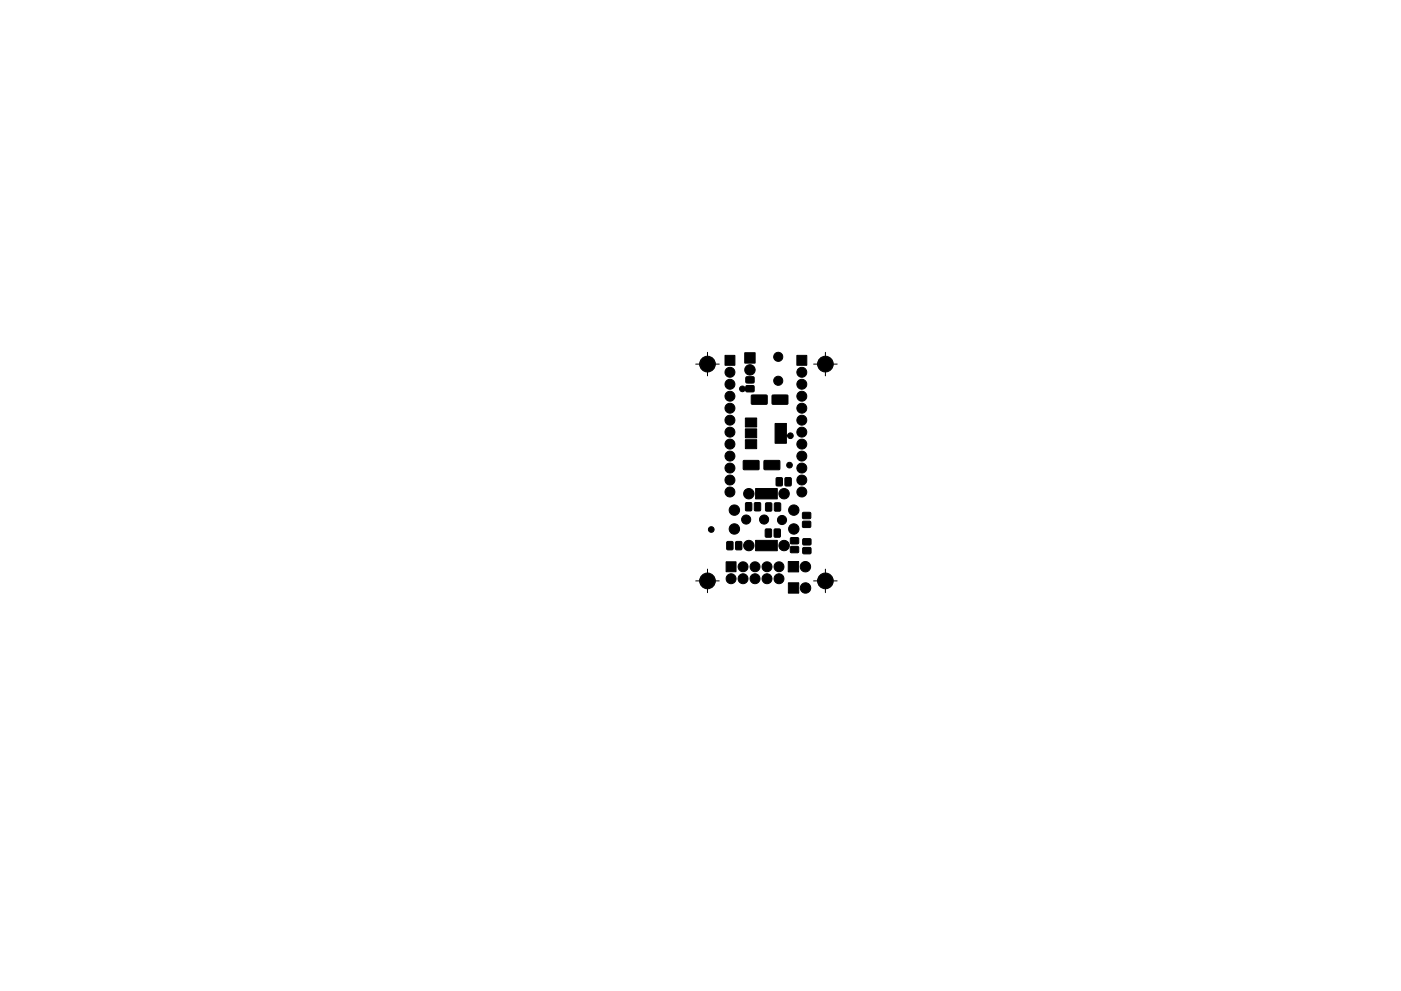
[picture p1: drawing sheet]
<svg xmlns="http://www.w3.org/2000/svg" width="297mm" height="210mm" viewBox="0 0 297 210" stroke-linecap="round" stroke-linejoin="round" font-family="sans-serif">
<g fill="none" stroke="#000" stroke-width=".21">
<path d="M147.5 77.2h5M150 74.7v5M172.5 77.2h5M175 74.7v5M147.5 123.2h5M150 120.7v5M172.5 123.2h5M175 120.7v5"/>
<circle cx="150" cy="77.2" r="1.67"/>
<circle cx="175" cy="77.2" r="1.67"/>
<circle cx="150" cy="123.2" r="1.67"/>
<circle cx="175" cy="123.2" r="1.67"/>
</g>
<g fill="#000" stroke="#000" stroke-width=".21">
<path d="M153.7 75.4h2.1v2.1h-2.1zM157.9 74.8h2.2v2.2h-2.2zM158.2 80h1.6l.1 .2v1l-.3 .1-1.4-.1-.1-.2zM169 75.4h2.1v2.1h-2.1zM157.6 97.7h3.3v1.9h-3.2zM158 93.3h2.4v1.9h-2.4zM158 91h2.4v1.9h-2.4zM158 88.7h2.4v1.9h-2.4zM156.9 82.1a.92 .92 0 0 1 1.1 .1l.3-.4h1.4l.2 .2v.9l-.2 .3h-1.3l-.4-.4a.64 .64 0 0 1-.9 .2 .64 .64 0 0 1-.2-.9zM159.3 83.9l3.3-.1v1.9l-3.2 .1zM162 97.7h3.3v1.9h-3.2zM163.7 83.9l3.3-.1v1.9l-3.2 .1z"/>
<path d="M164.3 89.8h2.4v4.2h-2.4zM154.1 115l1-.1 .3 .1v1.4l-.1 .2-1 .1-.2-.2zM156 115l1-.1 .3 .1v1.4l-.1 .2-1 .1-.2-.2zM158.1 106.7l1-.1 .3 .1v1.4l-.1 .3h-1l-.2-.1zM160 106.7l1-.1 .2 .1 .1 1.4-.1 .3h-1l-.2-.1zM160.2 114.6h4.6v2.2h-4.6zM160.2 103.6h4.6v2.2h-4.6zM162.3 112.3l1-.1 .3 .1v1.4l-.1 .3h-1l-.2-.1zM162.4 106.7h1l.2 .1 .1 1.4-.2 .2-.9 .1-.3-.2zM164.2 112.3l1-.1 .2 .1 .1 1.4-.1 .3h-1l-.2-.1zM164.2 106.7h1l.3 .1v1.4l-.1 .2-1 .1-.2-.2zM164.6 101.4l1-.1 .3 .1v1.4l-.1 .3h-1l-.2-.1z"/>
<path d="M166.5 101.4l1-.1 .2 .1 .1 1.4-.1 .3h-1l-.3-.1zM167.6 116h1.6l.2 .2-.1 1-.2 .1-1.4-.1-.1-.2zM167.6 114.1h1.6l.2 .2-.1 1-.2 .1h-1.4l-.1-.3zM170.2 110.6h1.6l.1 .2v1l-.3 .1h-1.4l-.1-.3zM170.2 108.8l1.6-.1 .1 .3v.9l-.3 .2-1.4-.1-.1-.2zM170.3 116.2h1.5l.2 .2-.1 1-.2 .1h-1.4l-.1-.3zM170.3 114.3h1.5l.2 .3-.1 .9-.2 .1h-1.4l-.1-.2zM154 119.2h2.1v2.1h-2.1zM167.1 119.1h2.2v2.2h-2.2zM167.1 123.6h2.2v2.2h-2.2z"/>
<circle cx="150" cy="77.3" r="1.55"/>
<circle cx="154.8" cy="79" r="1.05"/>
<circle cx="159" cy="78.5" r="1.11"/>
<circle cx="165" cy="75.7" r=".97"/>
<circle cx="170" cy="79" r="1.05"/>
<circle cx="175" cy="77.3" r="1.55"/>
<circle cx="154.8" cy="91.7" r="1.05"/>
<circle cx="154.8" cy="84.1" r="1.05"/>
<circle cx="154.8" cy="94.2" r="1.05"/>
<circle cx="154.8" cy="89.2" r="1.05"/>
<circle cx="154.8" cy="86.6" r="1.05"/>
<circle cx="154.8" cy="99.3" r="1.05"/>
<circle cx="154.8" cy="96.8" r="1.05"/>
<circle cx="154.8" cy="81.5" r="1.05"/>
<circle cx="165" cy="80.8" r=".97"/>
<circle cx="167.4" cy="98.7" r=".6"/>
<circle cx="167.6" cy="92.4" r=".6"/>
<circle cx="170" cy="99.3" r="1.05"/>
<circle cx="170" cy="96.8" r="1.05"/>
<circle cx="170" cy="94.2" r="1.05"/>
<circle cx="170" cy="84.1" r="1.05"/>
<circle cx="170" cy="81.5" r="1.05"/>
<circle cx="170" cy="91.7" r="1.05"/>
<circle cx="170" cy="86.6" r="1.05"/>
<circle cx="170" cy="89.2" r="1.05"/>
<circle cx="150.8" cy="112.3" r=".6"/>
<circle cx="154.8" cy="101.9" r="1.05"/>
<circle cx="154.8" cy="104.4" r="1.05"/>
<circle cx="155.7" cy="112.2" r="1.11"/>
<circle cx="155.7" cy="108.2" r="1.1"/>
<circle cx="158.2" cy="110.2" r=".97"/>
<circle cx="158.8" cy="104.7" r="1.11"/>
<circle cx="158.8" cy="115.7" r="1.1"/>
<circle cx="162" cy="110.2" r=".97"/>
<circle cx="165.8" cy="110.3" r=".97"/>
<circle cx="166.2" cy="104.7" r="1.11"/>
<circle cx="166.2" cy="115.7" r="1.1"/>
<circle cx="168.3" cy="112.2" r="1.11"/>
<circle cx="168.3" cy="108.2" r="1.1"/>
<circle cx="170" cy="104.4" r="1.05"/>
<circle cx="170" cy="101.9" r="1.05"/>
<circle cx="150" cy="123.3" r="1.55"/>
<circle cx="155" cy="122.8" r="1.05"/>
<circle cx="157.5" cy="120.3" r="1.05"/>
<circle cx="157.5" cy="122.8" r="1.05"/>
<circle cx="160.1" cy="120.3" r="1.05"/>
<circle cx="160.1" cy="122.8" r="1.05"/>
<circle cx="162.6" cy="120.3" r="1.05"/>
<circle cx="162.6" cy="122.8" r="1.05"/>
<circle cx="165.2" cy="120.3" r="1.05"/>
<circle cx="165.2" cy="122.8" r="1.05"/>
<circle cx="170.8" cy="120.2" r="1.11"/>
<circle cx="170.8" cy="124.7" r="1.11"/>
<circle cx="175" cy="123.3" r="1.55"/>
</g>
</svg>
